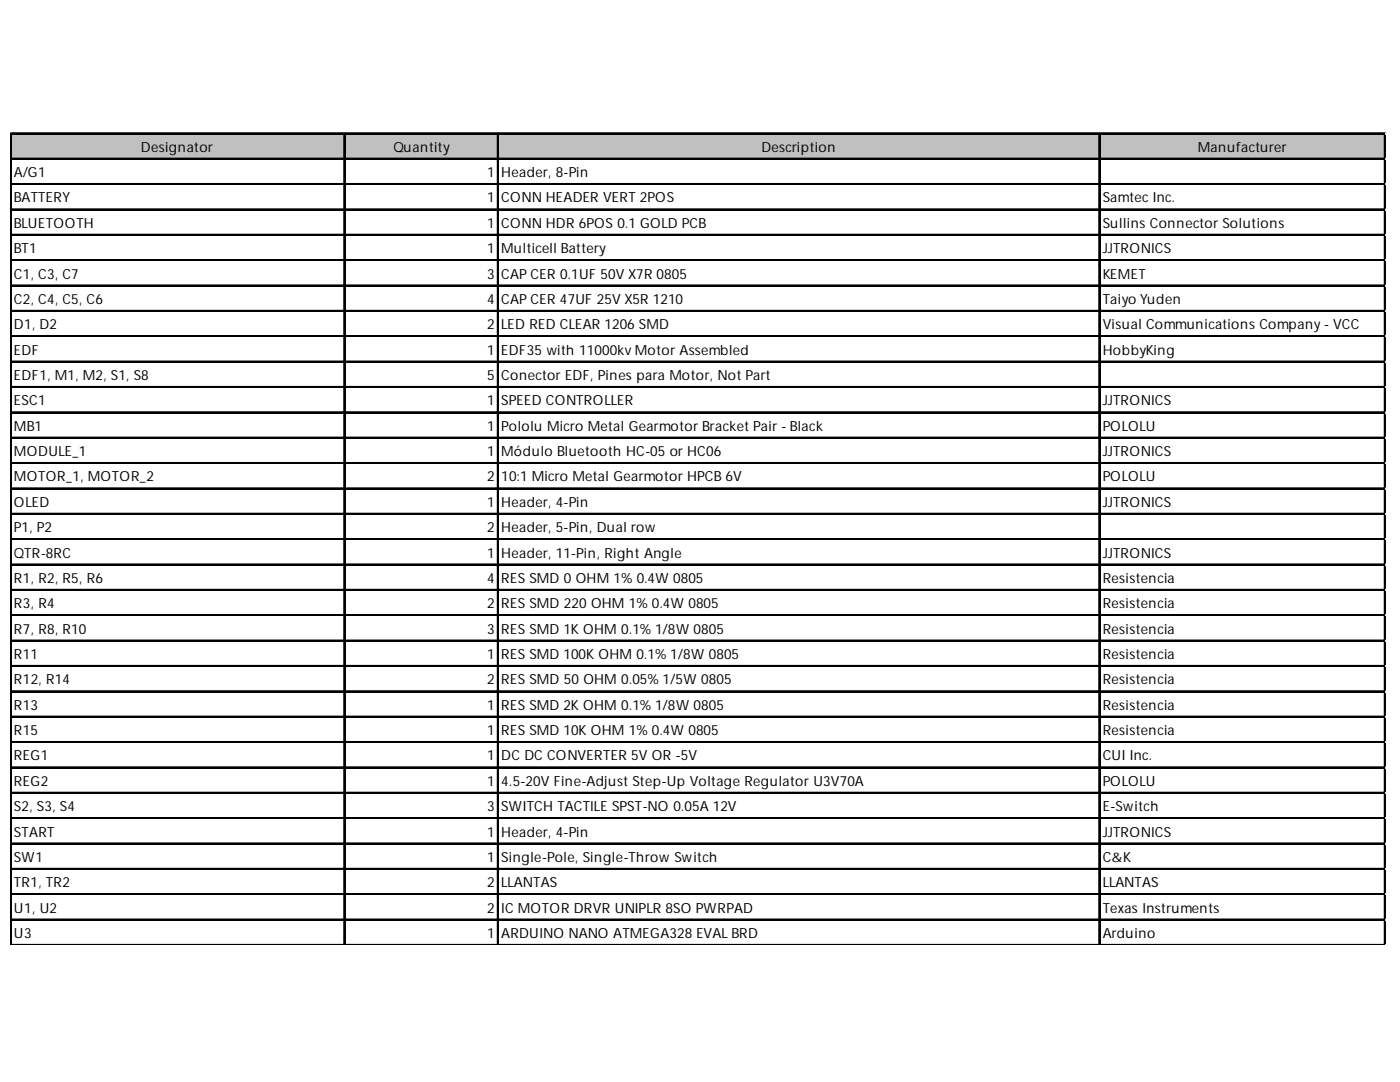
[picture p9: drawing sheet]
<svg xmlns="http://www.w3.org/2000/svg" width="279mm" height="216mm" viewBox="0 0 279 216" stroke-linecap="round" stroke-linejoin="round" font-family="sans-serif">
<defs><g id="words">
<g font-size="2.8">
<text x="2.8" y="35.3">A/G1</text>
<text x="28.1" y="30.3">Designator</text>
<text x="78.5" y="30.3">Quantity</text>
<text x="97.2" y="35.3">1</text>
<text x="100" y="35.3">Header, 8-Pin</text>
<text x="151.9" y="30.3">Description</text>
<text x="239.1" y="30.3">Manufacturer</text>
<text x="2.8" y="40.4">BATTERY</text>
<text x="97.2" y="40.4">1</text>
<text x="100" y="40.4">CONN HEADER VERT 2POS</text>
<text x="220.1" y="40.4">Samtec Inc.</text>
<text x="2.8" y="45.5">BLUETOOTH</text>
<text x="97.2" y="45.5">1</text>
<text x="100" y="45.5">CONN HDR 6POS 0.1 GOLD PCB</text>
<text x="220.1" y="45.5">Sullins Connector Solutions</text>
<text x="2.8" y="50.5">BT1</text>
<text x="97.2" y="50.5">1</text>
<text x="100" y="50.5">Multicell Battery</text>
<text x="220.1" y="50.5">JJTRONICS</text>
<text x="2.8" y="55.6">C1, C3, C7</text>
<text x="97.2" y="55.6">3</text>
<text x="100" y="55.6">CAP CER 0.1UF 50V X7R 0805</text>
<text x="220.1" y="55.6">KEMET</text>
<text x="2.8" y="60.6">C2, C4, C5, C6</text>
<text x="2.8" y="65.7">D1, D2</text>
<text x="97.2" y="60.6">4</text>
<text x="97.2" y="65.7">2</text>
<text x="100" y="60.6">CAP CER 47UF 25V X5R 1210</text>
<text x="100" y="65.7">LED RED CLEAR 1206 SMD</text>
<text x="220.1" y="60.6">Taiyo Yuden</text>
<text x="220.1" y="65.7">Visual Communications Company - VCC</text>
<text x="2.8" y="70.8">EDF</text>
<text x="97.2" y="70.8">1</text>
<text x="100" y="70.8">EDF35 with 11000kv Motor Assembled</text>
<text x="220.1" y="70.8">HobbyKing</text>
<text x="2.8" y="75.8">EDF1, M1, M2, S1, S8</text>
<text x="97.2" y="75.8">5</text>
<text x="100" y="75.8">Conector EDF, Pines para Motor, Not Part</text>
<text x="2.8" y="80.9">ESC1</text>
<text x="97.2" y="80.9">1</text>
<text x="100" y="80.9">SPEED CONTROLLER</text>
<text x="220.1" y="80.9">JJTRONICS</text>
<text x="2.8" y="85.9">MB1</text>
<text x="97.2" y="85.9">1</text>
<text x="100" y="85.9">Pololu Micro Metal Gearmotor Bracket Pair - Black</text>
<text x="220.1" y="85.9">POLOLU</text>
<text x="2.8" y="91">MODULE_1</text>
<text x="97.2" y="91">1</text>
<text x="100" y="91">Módulo Bluetooth HC-05 or HC06</text>
<text x="220.1" y="91">JJTRONICS</text>
<text x="2.8" y="96.1">MOTOR_1, MOTOR_2</text>
<text x="2.8" y="101.1">OLED</text>
<text x="97.2" y="96.1">2</text>
<text x="97.2" y="101.1">1</text>
<text x="100" y="96.1">10:1 Micro Metal Gearmotor HPCB 6V</text>
<text x="100" y="101.1">Header, 4-Pin</text>
<text x="220.1" y="96.1">POLOLU</text>
<text x="220.1" y="101.1">JJTRONICS</text>
<text x="2.8" y="106.2">P1, P2</text>
<text x="97.2" y="106.2">2</text>
<text x="100" y="106.2">Header, 5-Pin, Dual row</text>
<text x="2.8" y="111.3">QTR-8RC</text>
<text x="97.2" y="111.3">1</text>
<text x="100" y="111.3">Header, 11-Pin, Right Angle</text>
<text x="220.1" y="111.3">JJTRONICS</text>
<text x="2.8" y="116.3">R1, R2, R5, R6</text>
<text x="97.2" y="116.3">4</text>
<text x="100" y="116.3">RES SMD 0 OHM 1% 0.4W 0805</text>
<text x="220.1" y="116.3">Resistencia</text>
<text x="2.8" y="121.4">R3, R4</text>
<text x="97.2" y="121.4">2</text>
<text x="100" y="121.4">RES SMD 220 OHM 1% 0.4W 0805</text>
<text x="220.1" y="121.4">Resistencia</text>
<text x="2.8" y="126.4">R7, R8, R10</text>
<text x="2.8" y="131.5">R11</text>
<text x="97.2" y="126.4">3</text>
<text x="97.2" y="131.5">1</text>
<text x="100" y="126.4">RES SMD 1K OHM 0.1% 1/8W 0805</text>
<text x="100" y="131.5">RES SMD 100K OHM 0.1% 1/8W 0805</text>
<text x="220.1" y="126.4">Resistencia</text>
<text x="220.1" y="131.5">Resistencia</text>
<text x="2.8" y="136.6">R12, R14</text>
<text x="97.2" y="136.6">2</text>
<text x="100" y="136.6">RES SMD 50 OHM 0.05% 1/5W 0805</text>
<text x="220.1" y="136.6">Resistencia</text>
<text x="2.8" y="141.6">R13</text>
<text x="97.2" y="141.6">1</text>
<text x="100" y="141.6">RES SMD 2K OHM 0.1% 1/8W 0805</text>
<text x="220.1" y="141.6">Resistencia</text>
<text x="2.8" y="146.7">R15</text>
<text x="97.2" y="146.7">1</text>
<text x="100" y="146.7">RES SMD 10K OHM 1% 0.4W 0805</text>
<text x="220.1" y="146.7">Resistencia</text>
<text x="2.8" y="151.7">REG1</text>
<text x="97.2" y="151.7">1</text>
<text x="100" y="151.7">DC DC CONVERTER 5V OR -5V</text>
<text x="220.1" y="151.7">CUI Inc.</text>
<text x="2.8" y="156.8">REG2</text>
<text x="2.8" y="161.9">S2, S3, S4</text>
<text x="97.2" y="156.8">1</text>
<text x="97.2" y="161.9">3</text>
<text x="100" y="156.8">4.5-20V Fine-Adjust Step-Up Voltage Regulator U3V70A</text>
<text x="100" y="161.9">SWITCH TACTILE SPST-NO 0.05A 12V</text>
<text x="220.1" y="156.8">POLOLU</text>
<text x="220.1" y="161.9">E-Switch</text>
<text x="2.8" y="166.9">START</text>
<text x="97.2" y="166.9">1</text>
<text x="100" y="166.9">Header, 4-Pin</text>
<text x="220.1" y="166.9">JJTRONICS</text>
<text x="2.8" y="172">SW1</text>
<text x="97.2" y="172">1</text>
<text x="100" y="172">Single-Pole, Single-Throw Switch</text>
<text x="220.1" y="172">C&amp;K</text>
<text x="2.8" y="177">TR1, TR2</text>
<text x="97.2" y="177">2</text>
<text x="100" y="177">LLANTAS</text>
<text x="220.1" y="177">LLANTAS</text>
<text x="2.8" y="182.1">U1, U2</text>
<text x="97.2" y="182.1">2</text>
<text x="100" y="182.1">IC MOTOR DRVR UNIPLR 8SO PWRPAD</text>
<text x="220.1" y="182.1">Texas Instruments</text>
<text x="2.8" y="187.2">U3</text>
<text x="97.2" y="187.2">1</text>
<text x="100" y="187.2">ARDUINO NANO ATMEGA328 EVAL BRD</text>
<text x="220.1" y="187.2">Arduino</text>
</g>
</g></defs>
<path d="M2.2 26.7h274.3v5.1h-274.3z" fill="#c0c0c0"/>
<g fill="none" stroke="#000" stroke-width=".25">
<path d="M2 26.5v162.1M2.2 26.5v162.1M2.3 26.5h274.2M2.3 26.6h274.2M2.3 31.6h274.2M2.3 31.7h274.2M2.3 36.6h274.2M2.3 36.8h274.2M68.6 26.8v161.8M68.8 26.8v161.8M99.3 26.8v161.8M99.4 26.8v161.8"/>
<path d="M219.3 26.8v161.8M219.4 26.8v161.8M276.3 26.8v161.8M276.4 26.8v161.8M2.3 41.7h274.2M2.3 41.8h274.2M2.3 46.8h274.2M2.3 46.9h274.2M2.3 51.8h274.2M2.3 51.9h274.2M2.3 56.9h274.2M2.3 57h274.2"/>
<path d="M2.3 61.9h274.2M2.3 62.1h274.2M2.3 67h274.2M2.3 67.1h274.2M2.3 72.1h274.2M2.3 72.2h274.2M2.3 77.1h274.2M2.3 77.3h274.2M2.3 82.2h274.2M2.3 82.3h274.2M2.3 87.2h274.2M2.3 87.4h274.2"/>
<path d="M2.3 92.3h274.2M2.3 92.4h274.2M2.3 97.4h274.2M2.3 97.5h274.2M2.3 102.4h274.2M2.3 102.6h274.2M2.3 107.5h274.2M2.3 107.6h274.2M2.3 112.6h274.2M2.3 112.7h274.2M2.3 117.6h274.2M2.3 117.7h274.2"/>
<path d="M2.3 122.7h274.2M2.3 122.8h274.2M2.3 127.7h274.2M2.3 127.9h274.2M2.3 132.8h274.2M2.3 132.9h274.2M2.3 137.9h274.2M2.3 138h274.2M2.3 142.9h274.2M2.3 143h274.2M2.3 148h274.2M2.3 148.1h274.2"/>
<path d="M2.3 153h274.2M2.3 153.2h274.2M2.3 158.1h274.2M2.3 158.2h274.2M2.3 163.2h274.2M2.3 163.3h274.2M2.3 168.2h274.2M2.3 168.3h274.2M2.3 173.3h274.2M2.3 173.4h274.2M2.3 178.3h274.2M2.3 178.5h274.2"/>
<path d="M2.3 183.4h274.2M2.3 183.5h274.2M2.3 188.5h274.2"/>
</g>
<path d="M2.3 188.5h274.2" fill="none" stroke="#000" stroke-width=".2"/>
<path d="M276.5 26.5h.1" fill="none" stroke="#d4d4d4" stroke-width=".25"/>
<path d="M276.5 26.5l.1 .3z" fill="#d4d4d4"/>
<path d="M276.5 31.6h.1" fill="none" stroke="#d4d4d4" stroke-width=".25"/>
<path d="M276.5 31.6l.1 .2z" fill="#d4d4d4"/>
<path d="M276.5 36.6h.1" fill="none" stroke="#d4d4d4" stroke-width=".25"/>
<path d="M276.5 36.6l.1 .3z" fill="#d4d4d4"/>
<path d="M276.5 41.7h.1" fill="none" stroke="#d4d4d4" stroke-width=".25"/>
<path d="M276.5 41.7l.1 .3z" fill="#d4d4d4"/>
<path d="M276.5 46.8h.1" fill="none" stroke="#d4d4d4" stroke-width=".25"/>
<path d="M276.5 46.8l.1 .2z" fill="#d4d4d4"/>
<path d="M276.5 51.8h.1" fill="none" stroke="#d4d4d4" stroke-width=".25"/>
<path d="M276.5 51.8l.1 .3z" fill="#d4d4d4"/>
<path d="M276.5 56.9h.1" fill="none" stroke="#d4d4d4" stroke-width=".25"/>
<path d="M276.5 56.9l.1 .2z" fill="#d4d4d4"/>
<path d="M276.5 61.9h.1" fill="none" stroke="#d4d4d4" stroke-width=".25"/>
<path d="M276.5 61.9l.1 .3z" fill="#d4d4d4"/>
<path d="M276.5 67h.1" fill="none" stroke="#d4d4d4" stroke-width=".25"/>
<path d="M276.5 67l.1 .3z" fill="#d4d4d4"/>
<path d="M276.5 72.1h.1" fill="none" stroke="#d4d4d4" stroke-width=".25"/>
<path d="M276.5 72.1l.1 .2z" fill="#d4d4d4"/>
<path d="M276.5 77.1h.1" fill="none" stroke="#d4d4d4" stroke-width=".25"/>
<path d="M276.5 77.1l.1 .3z" fill="#d4d4d4"/>
<path d="M276.5 82.2h.1" fill="none" stroke="#d4d4d4" stroke-width=".25"/>
<path d="M276.5 82.2l.1 .2z" fill="#d4d4d4"/>
<path d="M276.5 87.2h.1" fill="none" stroke="#d4d4d4" stroke-width=".25"/>
<path d="M276.5 87.2l.1 .3z" fill="#d4d4d4"/>
<path d="M276.5 92.3h.1" fill="none" stroke="#d4d4d4" stroke-width=".25"/>
<path d="M276.5 92.3l.1 .3z" fill="#d4d4d4"/>
<path d="M276.5 97.4h.1" fill="none" stroke="#d4d4d4" stroke-width=".25"/>
<path d="M276.5 97.4l.1 .2z" fill="#d4d4d4"/>
<path d="M276.5 102.4h.1" fill="none" stroke="#d4d4d4" stroke-width=".25"/>
<path d="M276.5 102.4l.1 .3z" fill="#d4d4d4"/>
<path d="M276.5 107.5h.1" fill="none" stroke="#d4d4d4" stroke-width=".25"/>
<path d="M276.5 107.5l.1 .2z" fill="#d4d4d4"/>
<path d="M276.5 112.6h.1" fill="none" stroke="#d4d4d4" stroke-width=".25"/>
<path d="M276.5 112.6l.1 .2z" fill="#d4d4d4"/>
<path d="M276.5 117.6h.1" fill="none" stroke="#d4d4d4" stroke-width=".25"/>
<path d="M276.5 117.6l.1 .3z" fill="#d4d4d4"/>
<path d="M276.5 122.7h.1" fill="none" stroke="#d4d4d4" stroke-width=".25"/>
<path d="M276.5 122.7l.1 .2z" fill="#d4d4d4"/>
<path d="M276.5 127.7h.1" fill="none" stroke="#d4d4d4" stroke-width=".25"/>
<path d="M276.5 127.7l.1 .3z" fill="#d4d4d4"/>
<path d="M276.5 132.8h.1" fill="none" stroke="#d4d4d4" stroke-width=".25"/>
<path d="M276.5 132.8l.1 .2z" fill="#d4d4d4"/>
<path d="M276.5 137.9h.1" fill="none" stroke="#d4d4d4" stroke-width=".25"/>
<path d="M276.5 137.9l.1 .2z" fill="#d4d4d4"/>
<path d="M276.5 142.9h.1" fill="none" stroke="#d4d4d4" stroke-width=".25"/>
<path d="M276.5 142.9l.1 .3z" fill="#d4d4d4"/>
<path d="M276.5 148h.1" fill="none" stroke="#d4d4d4" stroke-width=".25"/>
<path d="M276.5 148l.1 .2z" fill="#d4d4d4"/>
<path d="M276.5 153h.1" fill="none" stroke="#d4d4d4" stroke-width=".25"/>
<path d="M276.5 153l.1 .3z" fill="#d4d4d4"/>
<path d="M276.5 158.1h.1" fill="none" stroke="#d4d4d4" stroke-width=".25"/>
<path d="M276.5 158.1l.1 .3z" fill="#d4d4d4"/>
<path d="M276.5 163.2h.1" fill="none" stroke="#d4d4d4" stroke-width=".25"/>
<path d="M276.5 163.2l.1 .2z" fill="#d4d4d4"/>
<path d="M276.5 168.2h.1" fill="none" stroke="#d4d4d4" stroke-width=".25"/>
<path d="M276.5 168.2l.1 .3z" fill="#d4d4d4"/>
<path d="M276.5 173.3h.1" fill="none" stroke="#d4d4d4" stroke-width=".25"/>
<path d="M276.5 173.3l.1 .2z" fill="#d4d4d4"/>
<path d="M276.5 178.3h.1" fill="none" stroke="#d4d4d4" stroke-width=".25"/>
<path d="M276.5 178.3l.1 .3z" fill="#d4d4d4"/>
<path d="M276.5 183.4h.1" fill="none" stroke="#d4d4d4" stroke-width=".25"/>
<path d="M276.5 183.4l.1 .3z" fill="#d4d4d4"/>
<path d="M276.5 188.5h.1" fill="none" stroke="#d4d4d4" stroke-width=".25"/>
<path d="M276.5 188.5l.1 .1z" fill="#d4d4d4"/>
<use href="#words"/>
</svg>
